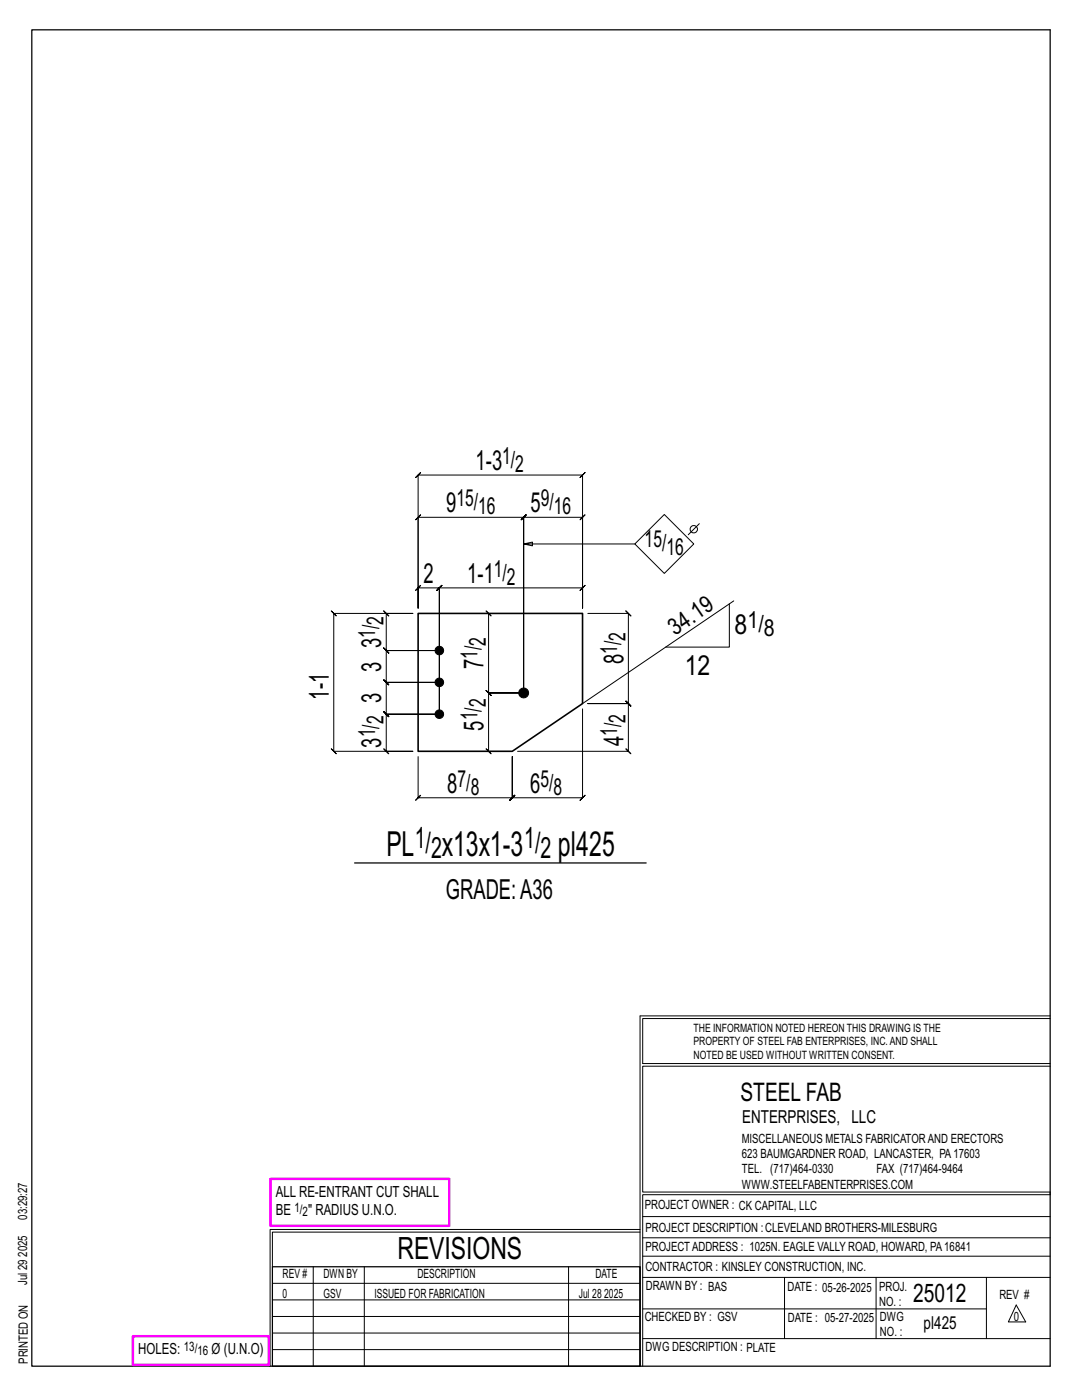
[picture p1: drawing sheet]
<svg xmlns="http://www.w3.org/2000/svg" width="216mm" height="279mm" viewBox="0 0 216 279" stroke-linecap="round" stroke-linejoin="round" font-family="sans-serif">
<defs><g id="words">
<g font-size="6.9">
<text x="77.1" y="170.8">PL</text>
<text x="88.2" y="170.8">x13x1-3</text>
<text x="111.3" y="170.8">pl425</text>
</g>
<text font-size="6.1" x="79.3" y="251.3">REVISIONS</text>
<g font-size="5.9">
<text x="82.7" y="169.2">1/</text>
<text x="86" y="171.3">2</text>
<text x="104.6" y="169.2">1/</text>
<text x="107.9" y="171.3">2</text>
</g>
<g font-size="5.5">
<text x="94.9" y="93.8">1-3</text>
<text x="89" y="102.2">9</text>
<text x="105.9" y="102.2">5</text>
<text x="84.5" y="116.3">2</text>
<text x="93.2" y="116.3">1-1</text>
<text x="76.1" y="129.3" transform="rotate(-90 76.1 129.3)">3</text>
<text x="146.6" y="126.6">8</text>
<text x="76.1" y="134" transform="rotate(-90 76.1 134)">3</text>
<text x="96.5" y="133.6" transform="rotate(-90 96.5 133.6)">7</text>
<text x="124.4" y="132.6" transform="rotate(-90 124.4 132.6)">8</text>
<text x="136.6" y="134.7">12</text>
<text x="65.6" y="139.6" transform="rotate(-90 65.6 139.6)">1-1</text>
<text x="76.1" y="140.4" transform="rotate(-90 76.1 140.4)">3</text>
<text x="76.1" y="149.2" transform="rotate(-90 76.1 149.2)">3</text>
<text x="96.5" y="145.8" transform="rotate(-90 96.5 145.8)">5</text>
<text x="124.4" y="148.9" transform="rotate(-90 124.4 148.9)">4</text>
<text x="89.3" y="158.2">8</text>
<text x="105.8" y="158.2">6</text>
<text x="89" y="179.5">GRADE:A36</text>
</g>
<g font-size="5.1">
<text x="147.8" y="219.8">STEEL FAB</text>
<text x="182.2" y="259.9">25012</text>
</g>
<g font-size="4.7">
<text x="100.2" y="92.6">1/</text>
<text x="102.8" y="94.2">2</text>
<text x="91.1" y="101">15/</text>
<text x="107.9" y="101">9/</text>
<text x="95.4" y="102.7">16</text>
<text x="110.5" y="102.7">16</text>
<text x="128.6" y="109.1">15/</text>
<text x="133" y="110.7">16</text>
<text x="98.5" y="115.1">1/</text>
<text x="101.2" y="116.7">2</text>
<text x="76.5" y="124.7" transform="rotate(-90 76.5 124.7)">2</text>
<text x="149.2" y="125.4">1/</text>
<text x="74.8" y="127.3" transform="rotate(-90 74.8 127.3)">1/</text>
<text x="95.3" y="131.5" transform="rotate(-90 95.3 131.5)">1/</text>
<text x="96.9" y="128.9" transform="rotate(-90 96.9 128.9)">2</text>
<text x="123.1" y="130.6" transform="rotate(-90 123.1 130.6)">1/</text>
<text x="124.8" y="127.9" transform="rotate(-90 124.8 127.9)">2</text>
<text x="134.7" y="126.9" transform="rotate(-34 134.7 126.9)">34.19</text>
<text x="152.4" y="127">8</text>
<text x="95.3" y="143.8" transform="rotate(-90 95.3 143.8)">1/</text>
<text x="96.9" y="141.2" transform="rotate(-90 96.9 141.2)">2</text>
<text x="74.8" y="147.2" transform="rotate(-90 74.8 147.2)">1/</text>
<text x="76.5" y="144.5" transform="rotate(-90 76.5 144.5)">2</text>
<text x="123.1" y="146.8" transform="rotate(-90 123.1 146.8)">1/</text>
<text x="124.8" y="144.2" transform="rotate(-90 124.8 144.2)">2</text>
<text x="91.3" y="157">7/</text>
<text x="93.9" y="158.6">8</text>
<text x="107.8" y="157">5/</text>
<text x="110.5" y="158.6">8</text>
</g>
<g font-size="3.6">
<text x="148.1" y="224.1">ENTERPRISES, LLC</text>
<text x="184.3" y="265.2">pl425</text>
</g>
<g font-size="3.1">
<text x="55" y="238.9">ALL RE-ENTRANT CUT SHALL</text>
<text x="55" y="242.5">BE</text>
<text x="61.5" y="242.5">&quot; RADIUS U.N.O.</text>
<text x="27.6" y="270.2">HOLES:</text>
<text x="42.2" y="270.2">Ø (U.N.O)</text>
</g>
<g font-size="2.6">
<text x="58.8" y="241.8">1/</text>
<text x="60.4" y="242.7">2</text>
<text x="36.7" y="269.6">13/</text>
<text x="39.4" y="270.5">16</text>
</g>
<g font-size="2.5">
<text x="148" y="231.2">623 BAUMGARDNER ROAD, LANCASTER, PA17603</text>
<text x="148" y="228.1">MISCELLANEOUS METALS FABRICATORAND ERECTORS</text>
<text x="148" y="237.2">WWW.STEELFABENTERPRISES.COM</text>
<text x="148" y="234.2">TEL. (717)464-0330</text>
<text x="174.9" y="234.2">FAX (717)464-9464</text>
<text x="5.4" y="243.4" transform="rotate(-90 5.4 243.4)">03:29:27</text>
<text x="128.7" y="241.3">PROJECT OWNER : CK CAPITAL, LLC</text>
<text x="128.8" y="246">PROJECT DESCRIPTION :CLEVELAND BROTHERS-MILESBURG</text>
<text x="5.4" y="250.8" transform="rotate(-90 5.4 250.8)">2025</text>
<text x="128.8" y="249.7">PROJECTADDRESS : 1025N. EAGLE VALLY ROAD, HOWARD, PA16841</text>
<text x="5.4" y="256.5" transform="rotate(-90 5.4 256.5)">Jul 29</text>
<text x="56.4" y="255">REV #</text>
<text x="64.5" y="255">DWN BY</text>
<text x="83.3" y="255">DESCRIPTION</text>
<text x="118.8" y="255">DATE</text>
<text x="128.8" y="253.7">CONTRACTOR : KINSLEY CONSTRUCTION, INC.</text>
<text x="128.9" y="257.5">DRAWN BY : BAS</text>
<text x="157.1" y="257.6">DATE : 05-26-2025</text>
<text x="175.4" y="257.7">PROJ.</text>
<text x="56.4" y="259">0</text>
<text x="64.5" y="259">GSV</text>
<text x="74.7" y="259">ISSUED FOR FABRICATION</text>
<text x="115.5" y="259">Jul 28</text>
<text x="120.6" y="259">2025</text>
<text x="128.6" y="263.7">CHECKED BY : GSV</text>
<text x="157.2" y="263.7">DATE : 05-27-2025</text>
<text x="175.4" y="260.7">NO. :</text>
<text x="175.6" y="263.7">DWG</text>
<text x="199.4" y="259.2">REV #</text>
<text x="202.3" y="263.7">0</text>
<text x="128.8" y="269.7">DWG DESCRIPTION : PLATE</text>
<text x="175.6" y="266.7">NO. :</text>
<text x="5.5" y="272.2" transform="rotate(-90 5.5 272.2)">PRINTED ON</text>
</g>
<g font-size="2.3">
<text x="138.4" y="208.6">PROPERTY OF STEEL FAB ENTERPRISES, INC.AND SHALL</text>
<text x="138.4" y="205.9">THE INFORMATION NOTED HEREON THIS DRAWING IS THE</text>
<text x="138.4" y="211.3">NOTED BE USED WITHOUT WRITTEN CONSENT.</text>
</g>
</g></defs>
<g fill="none" stroke="#000" stroke-width=".2">
<path d="M83.4 94.8l-.5 .5 1-1-.5 .5h32.8l-.5 .5 1-1-.5 .5v26.6v-4.1l.5-.5-1 1 .5-.5h-28.5l.5-.5-1 1 .5-.5v25.2v-25.2l.5-.5-1 1 .5-.5h-4.3l.5-.5-1 1 .5-.5v4.1zM104.5 108.6l1.7 .3v-.7l-1.7 .4h22.2M126.7 108.6l5.9-5.9 5.8 5.9-5.8 5.8zM139.5 104.5l-2.2 2.2M146.4 119.9l-30.2 20.5M66.1 121.9l.5 .5h15.8h-5.3l-.5-.5 1 1-.5-.5v7.4l-.5-.5 1 1-.5-.5h10.6h-10.6l-.5-.5 1 1-.5-.5v6.4l-.5-.5 1 1-.5-.5h10.6h-10.6l-.5-.5 1 1-.5-.5v6.3l-.5-.5 1 1-.5-.5h10.6h-10.6l-.5-.5 1 1-.5-.5v7.4l-.5-.5 1 1-.5-.5h5.3h-15.8l.5 .5-1-1 .5 .5v-27.5l.5 .5zM83.4 121.4v-18.2l-.5 .5 1-1-.5 .5h21.1l-.5 .5 1-1-.5 .5v35.1v-35.1l-.5 .5 1-1-.5 .5h11.7l-.5 .5 1-1-.5 .5v18.2M97.5 122.4l-.5-.5 1 1-.5-.5v15.9l-.5-.5 1 1-.5-.5h7h-7l-.5-.5 1 1-.5-.5v11.6M117.3 122.4h8.1l-.5-.5 1 1-.5-.5v18l-.5-.5 1 1-.5-.5h-8.1h8.1l-.5-.5 1 1-.5-.5v9.5l-.5-.5 1 1-.5-.5h-22.1M145.5 120.5v8.6h-12.7M97 149.4l1 1zM116.2 141.5v17.7l.5-.5-1 1 .5-.5h-14l.5-.5-1 1 .5-.5v-8.2v8.2l.5-.5-1 1 .5-.5h-18.8l.5-.5-1 1 .5-.5v-8.2"/>
<path d="M127.7 202.7v70M127.7 202.7h81.8M209.5 203.3h-81.3v9h81.3M209.5 212.8h-81.3v25.1h81.3v.5h-81.3v34.3M54.4 259.4h73.3M54.4 256.1h73.3M62.5 252.8v19.9M72.7 252.8v19.9M113.4 252.8v19.9M127.7 245.4h-73.8v27.3M127.7 245.9h-73.3v6.9M128.2 242.8h81.3"/>
<path d="M128.2 254.9h81.3M128.2 250.7h81.3M128.2 247h81.3M156.5 254.9v12.2M174.8 254.9v12.2M196.8 254.9v12.2M54.4 269.3h73.3M54.4 266h73.3M54.4 262.7h73.3M128.2 261.2h68.6M128.2 267.1h81.3M202.8 260.4l1.9 3.4h-3.5z"/>
<circle cx="138.4" cy="105.6" r=".74"/>
</g>
<path d="M6.3 6h203.2v266.7h-203.2zM70.8 172.2h58.1M54.4 252.8h73.3v19.9h-73.3z" fill="none" stroke="#000" stroke-width=".25"/>
<path d="M54 235.3h35.6v9.3h-35.6zM26.5 266.7h27.1v5.7h-27.1z" fill="none" stroke="#f0f" stroke-width=".5"/>
<g fill="#000" stroke="#000" stroke-width=".2">
<circle cx="87.7" cy="136.2" r=".86"/>
<circle cx="87.7" cy="129.8" r=".86"/>
<circle cx="104.5" cy="138.3" r=".99"/>
<circle cx="87.7" cy="142.5" r=".86"/>
</g>
<path d="M83.4 122.4h32.8v18l-14 9.5h-18.8z" fill="none" stroke="#000" stroke-width=".32"/>
<use href="#words"/>
</svg>
